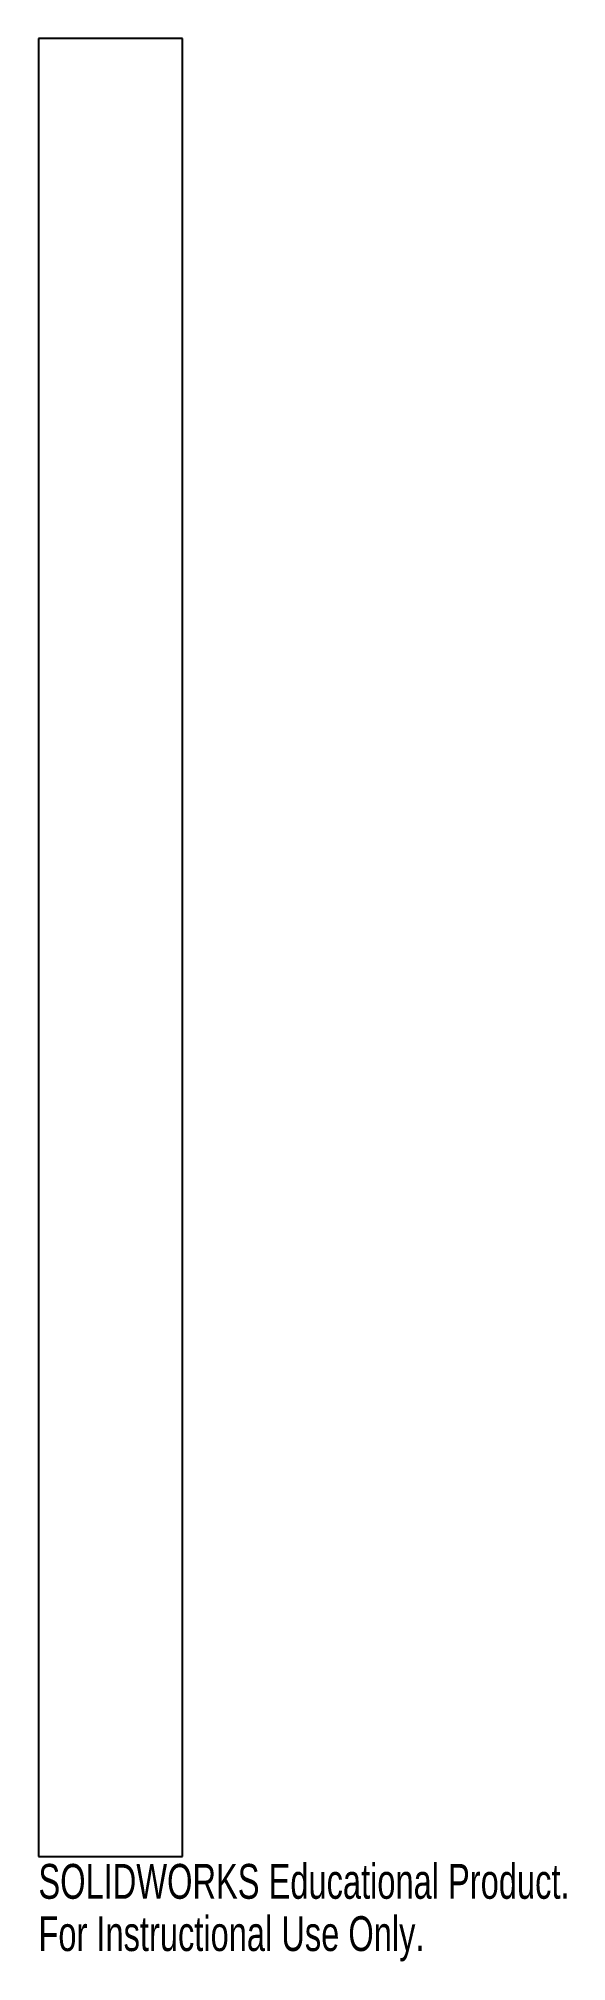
# Model space of a CAD drawing. Header units: millimetres. Extents: x 0 to 73, y -15 to 252.
import ezdxf

# ---------------------------------------------------------------- set-up
doc = ezdxf.new("R2010")
doc.units = ezdxf.units.MM
doc.layers.add('CORTE', color=7, linetype='Continuous')
doc.layers.add('INFORMACION_NO_CORTE', color=8, linetype='Continuous')
doc.styles.add('SLDTEXTSTYLE0', font='TXT', dxfattribs={"width": 0.7})

msp = doc.modelspace()

# ---------------------------------------------------------------- linework, layer by layer
at = {"layer": 'CORTE', "color": 7, "linetype": 'Continuous', "lineweight": 25}
for p, q in [((0, 252.25), (0, 0)), ((20, 252.25), (0, 252.25)), ((20, 0), (20, 252.25)), ((0, 0), (20, 0))]:
    msp.add_line(p, q, dxfattribs=at)

# ---------------------------------------------------------------- texts
at = {"layer": 'INFORMACION_NO_CORTE', "color": 7, "linetype": 'Continuous', "char_height": 4.8336, "attachment_point": 1, "style": 'SLDTEXTSTYLE0'}
for s, insert in [('SOLIDWORKS Educational Product.', (0, -1.02)), ('For Instructional Use Only.', (0, -8.27))]:
    msp.add_mtext(s, dxfattribs=dict(at, insert=insert))

doc.saveas('drawing.dxf')
